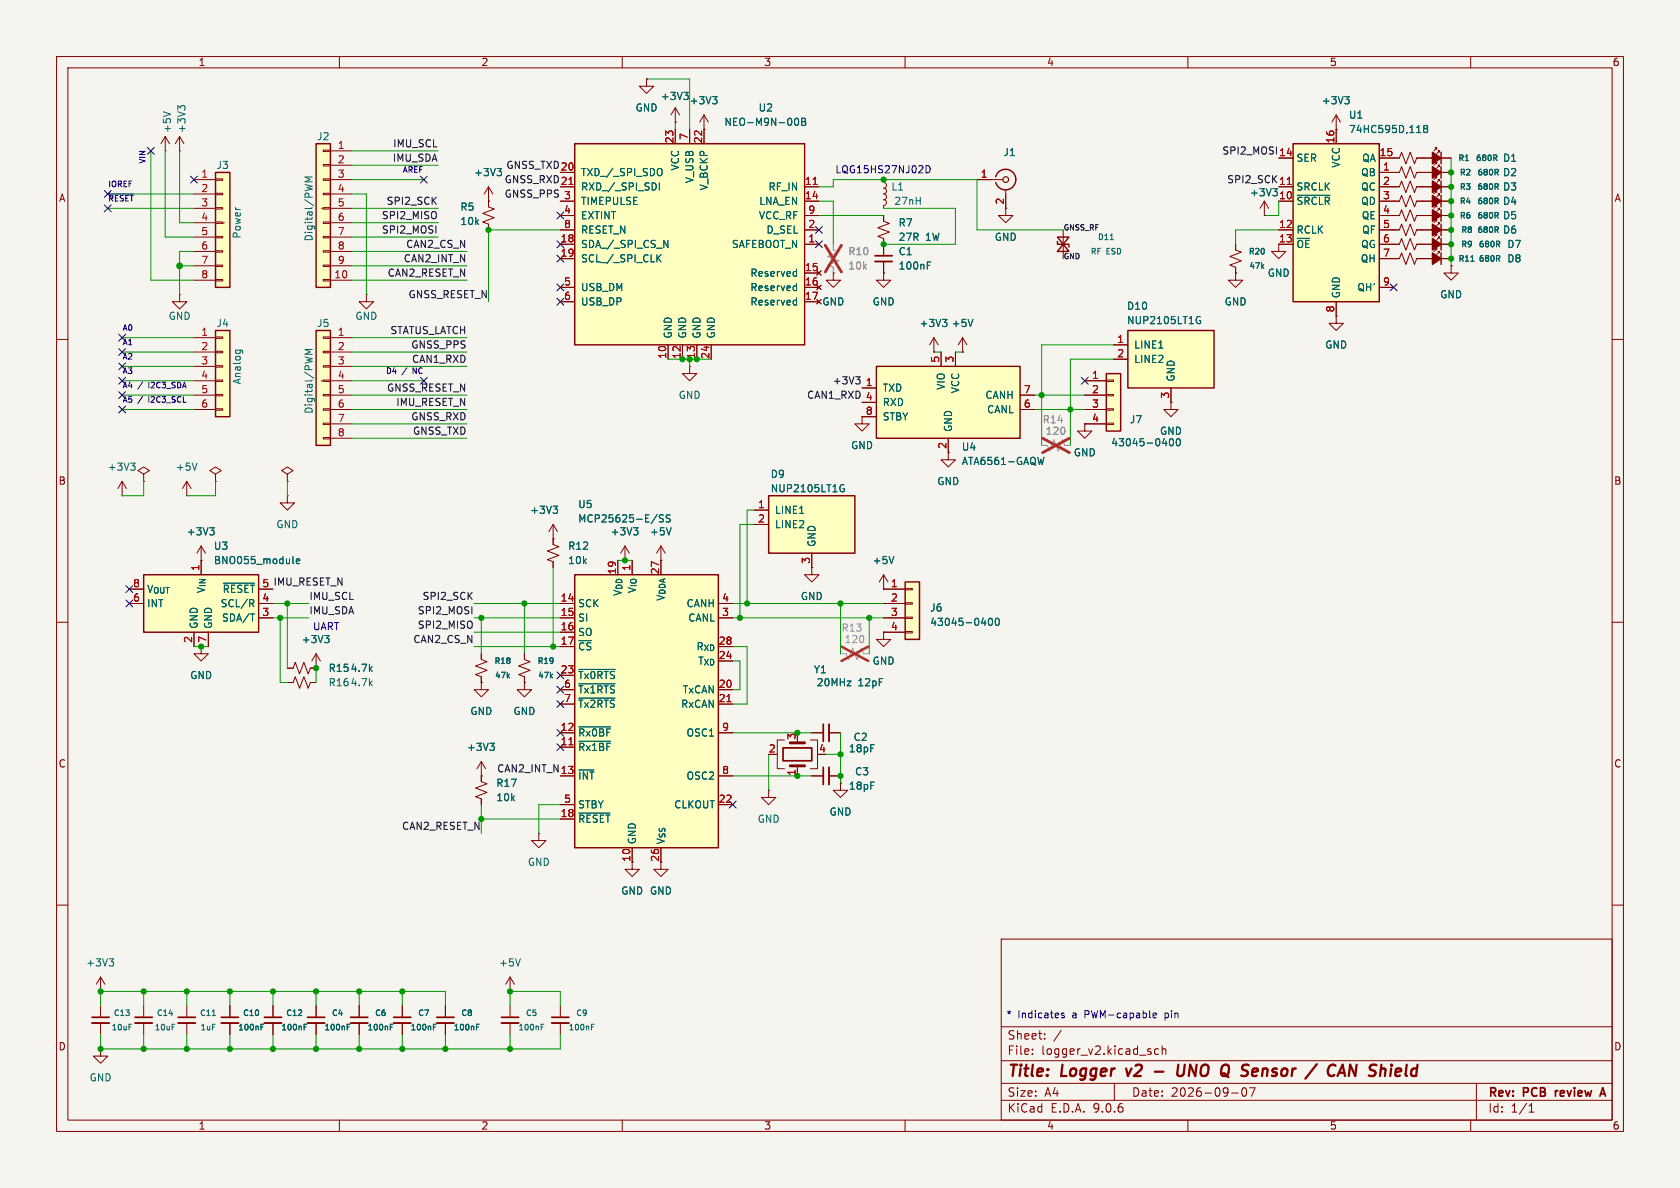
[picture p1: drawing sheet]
<svg xmlns="http://www.w3.org/2000/svg" width="297mm" height="210mm" viewBox="0 0 297 210" stroke-linecap="round" stroke-linejoin="round" font-family="sans-serif">
<defs><g id="words">
<g font-size="2.8" fill="#840000">
<text x="178" y="190.9">Title:</text>
<text x="187.7" y="190.9">Logger</text>
<text x="200" y="190.9">v2</text>
<text x="210.5" y="190.9">UNO</text>
<text x="219.1" y="190.9">Q</text>
<text x="223.6" y="190.9">Sensor</text>
<text x="236" y="190.9">/</text>
<text x="240.4" y="190.9">CAN Shield</text>
</g>
<g font-size="2.1" fill="#840000">
<text x="178" y="184">Sheet:</text>
<text x="178" y="186.7">File:</text>
<text x="184.1" y="186.7">logger_v2.kicad_sch</text>
<text x="178" y="196.9">KiCad</text>
<text x="178" y="194.1">Size:</text>
<text x="184.7" y="194.1">A4</text>
<text x="185.7" y="196.9">E.D.A.</text>
<text x="193.3" y="196.9">9.0.6</text>
<text x="200" y="194.1">Date:</text>
<text x="207" y="194.1">2026-09-07</text>
<text x="263" y="194.3">Rev:</text>
<text x="263" y="196.9">Id:</text>
<text x="267.1" y="196.9">1/1</text>
<text x="269.4" y="194.3">PCB</text>
<text x="275.6" y="194.3">review</text>
</g>
<g font-size="1.8" fill="#840000">
<text x="35" y="11.9">1</text>
<text x="85" y="11.9">2</text>
<text x="135" y="11.9">3</text>
<text x="185" y="11.9">4</text>
<text x="235" y="11.9">5</text>
<text x="285" y="11.9">6</text>
<text x="10.3" y="35.9">A</text>
<text x="285.3" y="35.9">A</text>
<text x="177.5" y="36.3" transform="rotate(-90 177.5 36.3)">2</text>
<text x="226" y="42.9">13</text>
<text x="10.3" y="85.9">B</text>
<text x="285.3" y="85.9">B</text>
<text x="10.3" y="135.9">C</text>
<text x="285.3" y="135.9">C</text>
<text x="111.5" y="152.4" transform="rotate(-90 111.5 152.4)">10</text>
<text x="116.6" y="152.4" transform="rotate(-90 116.6 152.4)">26</text>
<text x="10.3" y="185.9">D</text>
<text x="285.3" y="185.9">D</text>
<text x="35" y="199.9">1</text>
<text x="85" y="199.9">2</text>
<text x="135" y="199.9">3</text>
<text x="185" y="199.9">4</text>
<text x="235" y="199.9">5</text>
<text x="285" y="199.9">6</text>
</g>
<g font-size="1.8" fill="#006464">
<text x="116.7" y="17.9">+3V3</text>
<text x="30.4" y="23.6" transform="rotate(-90 30.4 23.6)">+5V</text>
<text x="33" y="23.6" transform="rotate(-90 33 23.6)">+3V3</text>
<text x="112.3" y="19.9">GND</text>
<text x="121.8" y="18.6">+3V3</text>
<text x="128" y="22.5">NEO-M9N-00B</text>
<text x="134" y="19.9">U2</text>
<text x="233.6" y="18.6">+3V3</text>
<text x="238.4" y="23.7">74HC595D,118</text>
<text x="238.4" y="21.2">U1</text>
<text x="56" y="25">J2</text>
<text x="177.3" y="27.8">J1</text>
<text x="229.1" y="28.8">SER</text>
<text x="237.1" y="29.7" transform="rotate(-90 237.1 29.7)">VCC</text>
<text x="240.7" y="28.8">QA</text>
<text x="265.6" y="28.8">D1</text>
<text x="38.2" y="30.1">J3</text>
<text x="83.7" y="31.3">+3V3</text>
<text x="89.1" y="32.5">GNSS_RXD21</text>
<text x="102.6" y="31.3">TXD_/_SPI_SDO</text>
<text x="102.6" y="33.9">RXD_/_SPI_SDI</text>
<text x="120.2" y="30.2" transform="rotate(-90 120.2 30.2)">VCC</text>
<text x="122.8" y="32.5" transform="rotate(-90 122.8 32.5)">V_USB</text>
<text x="125.3" y="33.8" transform="rotate(-90 125.3 33.8)">V_BCKP</text>
<text x="135.8" y="33.9">RF_IN</text>
<text x="157.5" y="33.9">L1</text>
<text x="216.8" y="32.5">SPI2_SCK 11</text>
<text x="220.9" y="34.9">+3V3</text>
<text x="226" y="35.3">10</text>
<text x="229.1" y="33.9">SRCLK</text>
<text x="240.5" y="31.3">QB</text>
<text x="240.5" y="33.9">QC</text>
<text x="265.6" y="33.9">D3</text>
<text x="265.6" y="31.3">D2</text>
<text x="81.3" y="37.4">R5</text>
<text x="81.3" y="40">10k</text>
<text x="102.6" y="36.4">TIMEPULSE</text>
<text x="102.6" y="39">EXTINT</text>
<text x="102.6" y="41.5">RESET_N</text>
<text x="134.1" y="39">VCC_RF</text>
<text x="134.1" y="36.4">LNA_EN</text>
<text x="135.4" y="41.5">D_SEL</text>
<text x="158" y="36.4">27nH</text>
<text x="158.8" y="40.2">R7</text>
<text x="229.1" y="36.4">~{SRCLR}</text>
<text x="229.1" y="41.5">RCLK</text>
<text x="240.5" y="36.4">QD</text>
<text x="240.6" y="39">QE</text>
<text x="240.7" y="41.5">QF</text>
<text x="265.6" y="36.4">D4</text>
<text x="265.6" y="39">D5</text>
<text x="265.6" y="41.5">D6</text>
<text x="42.8" y="42.3" transform="rotate(-90 42.8 42.3)">Power</text>
<text x="55.5" y="42.8" transform="rotate(-90 55.5 42.8)">Digital/PWM</text>
<text x="102.6" y="44">SDA_/_SPI_CS_N</text>
<text x="102.6" y="46.6">SCL_/_SPI_CLK</text>
<text x="129.3" y="44">SAFEBOOT_N</text>
<text x="158.8" y="42.8">27R</text>
<text x="158.8" y="45.3">C1</text>
<text x="158.8" y="47.9">100nF</text>
<text x="163.6" y="42.8">1W</text>
<text x="175.8" y="42.8">GND</text>
<text x="229.1" y="44">~{OE}</text>
<text x="240.5" y="46.6">QH</text>
<text x="240.5" y="44">QG</text>
<text x="266.4" y="44">D7</text>
<text x="266.4" y="46.6">D8</text>
<text x="102.6" y="51.7">USB_DM</text>
<text x="132.6" y="49.1">Reserved</text>
<text x="132.6" y="51.7">Reserved</text>
<text x="224" y="49.1">GND</text>
<text x="237.1" y="52.8" transform="rotate(-90 237.1 52.8)">GND</text>
<text x="239.9" y="51.7">QH'</text>
<text x="254.5" y="52.9">GND</text>
<text x="29.7" y="56.7">GND</text>
<text x="38.2" y="58">J4</text>
<text x="56" y="58">J5</text>
<text x="62.7" y="56.7">GND</text>
<text x="102.6" y="54.2">USB_DP</text>
<text x="119" y="59.9" transform="rotate(-90 119 59.9)">GND</text>
<text x="121.5" y="59.9" transform="rotate(-90 121.5 59.9)">GND</text>
<text x="124.1" y="59.9" transform="rotate(-90 124.1 59.9)">GND</text>
<text x="126.6" y="59.9" transform="rotate(-90 126.6 59.9)">GND</text>
<text x="132.6" y="54.2">Reserved</text>
<text x="145.3" y="54.2">GND</text>
<text x="154.2" y="54.2">GND</text>
<text x="162.5" y="58">+3V3</text>
<text x="168.1" y="58">+5V</text>
<text x="199.1" y="55">D10</text>
<text x="199.1" y="57.5">NUP2105LT1G</text>
<text x="216.4" y="54.2">GND</text>
<text x="200.4" y="61.8">LINE1</text>
<text x="200.4" y="64.4">LINE2</text>
<text x="234.2" y="61.8">GND</text>
<text x="42.8" y="68" transform="rotate(-90 42.8 68)">Analog</text>
<text x="119.9" y="70.7">GND</text>
<text x="156" y="69.4">TXD</text>
<text x="156" y="72">RXD</text>
<text x="167.2" y="69" transform="rotate(-90 167.2 69)">VIO</text>
<text x="169.8" y="69.6" transform="rotate(-90 169.8 69.6)">VCC</text>
<text x="174.1" y="70.7">CANH</text>
<text x="207.9" y="67.6" transform="rotate(-90 207.9 67.6)">GND</text>
<text x="55.5" y="73.2" transform="rotate(-90 55.5 73.2)">Digital/PWM</text>
<text x="156" y="74.5">STBY</text>
<text x="168.5" y="76.5" transform="rotate(-90 168.5 76.5)">GND</text>
<text x="174.4" y="73.3">CANL</text>
<text x="199.7" y="75">J7</text>
<text x="205" y="77.1">GND</text>
<text x="18.9" y="83.4">+3V3</text>
<text x="31" y="83.4">+5V</text>
<text x="150.4" y="79.6">GND</text>
<text x="169.9" y="82.4">ATA6561-GAQW</text>
<text x="169.9" y="79.9">U4</text>
<text x="189.7" y="80.9">GND</text>
<text x="196.4" y="79.1">43045-0400</text>
<text x="136.2" y="84.7">D9</text>
<text x="136.2" y="87.2">NUP2105LT1G</text>
<text x="165.6" y="86">GND</text>
<text x="32.9" y="94.8">+3V3</text>
<text x="48.8" y="93.6">GND</text>
<text x="93.6" y="91">+3V3</text>
<text x="102.1" y="90">U5</text>
<text x="102.1" y="92.6">MCP25625-E/SS</text>
<text x="107.8" y="94.8">+3V3</text>
<text x="114.8" y="94.8">+5V</text>
<text x="136.9" y="91">LINE1</text>
<text x="136.9" y="93.6">LINE2</text>
<text x="37.7" y="97.4">U3</text>
<text x="37.7" y="99.9">BNO055_module</text>
<text x="100.3" y="99.9">10k</text>
<text x="100.3" y="97.4">R12</text>
<text x="144.4" y="96.8" transform="rotate(-90 144.4 96.8)">GND</text>
<text x="154.2" y="99.9">+5V</text>
<text x="25.9" y="105">V_{OUT}</text>
<text x="25.9" y="107.5">INT</text>
<text x="36.4" y="105" transform="rotate(-90 36.4 105)">V_{IN}</text>
<text x="38.9" y="107.5">SCL/R</text>
<text x="39.3" y="105">~{RESET}</text>
<text x="102.1" y="107.5">SCK</text>
<text x="110.1" y="105.5" transform="rotate(-90 110.1 105.5)">V_{DD}</text>
<text x="112.6" y="105" transform="rotate(-90 112.6 105)">V_{IO}</text>
<text x="117.7" y="106.4" transform="rotate(-90 117.7 106.4)">V_{DDA}</text>
<text x="121.3" y="107.5">CANH</text>
<text x="141.5" y="106.3">GND</text>
<text x="35.2" y="111.3" transform="rotate(-90 35.2 111.3)">GND</text>
<text x="37.7" y="111.3" transform="rotate(-90 37.7 111.3)">GND</text>
<text x="39.1" y="110.1">SDA/T</text>
<text x="53.2" y="113.9">+3V3</text>
<text x="102.1" y="110.1">SI</text>
<text x="102.1" y="112.6">SO</text>
<text x="121.6" y="110.1">CANL</text>
<text x="164.3" y="108.3">J6</text>
<text x="164.3" y="110.8">43045-0400</text>
<text x="58" y="119">R15</text>
<text x="61.9" y="119">4.7k</text>
<text x="102.1" y="115.2">~{CS}</text>
<text x="123" y="115.2">R_{XD}</text>
<text x="123.3" y="117.7">T_{XD}</text>
<text x="143.8" y="119.2">Y1</text>
<text x="154.2" y="117.7">GND</text>
<text x="33.5" y="120.2">GND</text>
<text x="58" y="121.5">R16</text>
<text x="61.9" y="121.5">4.7k</text>
<text x="102.1" y="120.2">~{Tx0RTS}</text>
<text x="102.1" y="122.8">~{Tx1RTS}</text>
<text x="102.1" y="125.3">~{Tx2RTS}</text>
<text x="120.3" y="125.3">RxCAN</text>
<text x="120.6" y="122.8">TxCAN</text>
<text x="144.3" y="121.5">20MHz</text>
<text x="151.7" y="121.5">12pF</text>
<text x="83.1" y="126.6">GND</text>
<text x="90.7" y="126.6">GND</text>
<text x="102.1" y="130.4">~{Rx0BF}</text>
<text x="121.3" y="130.4">OSC1</text>
<text x="150.8" y="131.2">C2</text>
<text x="82.4" y="132.9">+3V3</text>
<text x="102.1" y="132.9">~{Rx1BF}</text>
<text x="150" y="133.2">18pF</text>
<text x="151.1" y="137.3">C3</text>
<text x="87.6" y="141.8">10k</text>
<text x="87.6" y="139.3">R17</text>
<text x="102.1" y="138">~{INT}</text>
<text x="102.1" y="143.1">STBY</text>
<text x="119.1" y="143.1">CLKOUT</text>
<text x="121.3" y="138">OSC2</text>
<text x="150" y="139.8">18pF</text>
<text x="102.1" y="145.6">~{RESET}</text>
<text x="112.6" y="149.4" transform="rotate(-90 112.6 149.4)">GND</text>
<text x="117.7" y="149.4" transform="rotate(-90 117.7 149.4)">V_{SS}</text>
<text x="133.9" y="145.6">GND</text>
<text x="146.6" y="144.4">GND</text>
<text x="93.2" y="153.3">GND</text>
<text x="109.7" y="158.3">GND GND</text>
<text x="15.1" y="171">+3V3</text>
<text x="88.1" y="171">+5V</text>
<text x="15.7" y="191.4">GND</text>
</g>
<g font-size="1.8" fill="#a90000">
<text x="59.6" y="26.4">1</text>
<text x="59.6" y="29">2</text>
<text x="119.1" y="25.4" transform="rotate(-90 119.1 25.4)">23</text>
<text x="121.7" y="24.8" transform="rotate(-90 121.7 24.8)">7</text>
<text x="124.2" y="25.4" transform="rotate(-90 124.2 25.4)">22</text>
<text x="226" y="27.7">14</text>
<text x="236" y="25.4" transform="rotate(-90 236 25.4)">16</text>
<text x="243.8" y="27.7">15</text>
<text x="35.5" y="31.5">1</text>
<text x="35.5" y="34">2</text>
<text x="59.6" y="31.5">3</text>
<text x="59.6" y="34">4</text>
<text x="99" y="30.2">20</text>
<text x="99" y="32.8">21</text>
<text x="99.6" y="35.3">3</text>
<text x="142.2" y="32.8">11</text>
<text x="142.2" y="35.3">14</text>
<text x="173.3" y="31.5">1</text>
<text x="226" y="32.8">11</text>
<text x="244.4" y="30.2">1</text>
<text x="244.4" y="32.8">2</text>
<text x="244.4" y="35.3">3</text>
<text x="35.5" y="36.6">3</text>
<text x="35.5" y="39.1">4</text>
<text x="35.5" y="41.7">5</text>
<text x="59.6" y="36.6">5</text>
<text x="59.6" y="39.1">6</text>
<text x="59.6" y="41.7">7</text>
<text x="99.6" y="37.8">4</text>
<text x="99.6" y="40.4">8</text>
<text x="142.8" y="37.8">9</text>
<text x="142.8" y="40.4">2</text>
<text x="226" y="40.4">12</text>
<text x="244.4" y="37.8">4</text>
<text x="244.4" y="40.4">5</text>
<text x="35.5" y="44.2">6</text>
<text x="35.5" y="46.7">7</text>
<text x="59.6" y="44.2">8</text>
<text x="59.6" y="46.7">9</text>
<text x="99" y="42.9">18</text>
<text x="99" y="45.5">19</text>
<text x="142.8" y="42.9">1</text>
<text x="244.4" y="42.9">6</text>
<text x="244.4" y="45.5">7</text>
<text x="35.5" y="49.3">8</text>
<text x="59" y="49.3">10</text>
<text x="99.6" y="50.5">5</text>
<text x="99.6" y="53.1">6</text>
<text x="142.2" y="48">15</text>
<text x="142.2" y="50.5">16</text>
<text x="142.2" y="53.1">17</text>
<text x="244.4" y="50.5">9</text>
<text x="35.5" y="59.4">1</text>
<text x="59.6" y="59.4">1</text>
<text x="236" y="55.3" transform="rotate(-90 236 55.3)">8</text>
<text x="35.5" y="62">2</text>
<text x="35.5" y="64.5">3</text>
<text x="59.6" y="62">2</text>
<text x="59.6" y="64.5">3</text>
<text x="117.9" y="63.5" transform="rotate(-90 117.9 63.5)">10</text>
<text x="120.4" y="63.5" transform="rotate(-90 120.4 63.5)">12</text>
<text x="125.5" y="63.5" transform="rotate(-90 125.5 63.5)">24</text>
<text x="166.1" y="64.2" transform="rotate(-90 166.1 64.2)">5</text>
<text x="168.7" y="64.2" transform="rotate(-90 168.7 64.2)">3</text>
<text x="197.4" y="60.7">1</text>
<text x="197.4" y="63.2">2</text>
<text x="35.5" y="67.1">4</text>
<text x="35.5" y="69.6">5</text>
<text x="59.6" y="67.1">4</text>
<text x="59.6" y="69.6">5</text>
<text x="153" y="68.3">1</text>
<text x="153" y="70.9">4</text>
<text x="180.9" y="69.6">7</text>
<text x="193" y="67.1">1</text>
<text x="193" y="69.6">2</text>
<text x="206.8" y="70.6" transform="rotate(-90 206.8 70.6)">3</text>
<text x="35.5" y="72.1">6</text>
<text x="59.6" y="72.1">6</text>
<text x="59.6" y="74.7">7</text>
<text x="59.6" y="77.2">8</text>
<text x="153" y="73.4">8</text>
<text x="180.9" y="72.1">6</text>
<text x="193" y="72.1">3</text>
<text x="193" y="74.7">4</text>
<text x="167.4" y="79.4" transform="rotate(-90 167.4 79.4)">2</text>
<text x="133.9" y="89.9">1</text>
<text x="133.9" y="92.5">2</text>
<text x="35.3" y="101" transform="rotate(-90 35.3 101)">1</text>
<text x="109" y="101.6" transform="rotate(-90 109 101.6)">19</text>
<text x="111.5" y="101" transform="rotate(-90 111.5 101)">1</text>
<text x="116.6" y="101.6" transform="rotate(-90 116.6 101.6)">27</text>
<text x="143.3" y="99.8" transform="rotate(-90 143.3 99.8)">3</text>
<text x="23.4" y="103.9">8</text>
<text x="23.4" y="106.4">6</text>
<text x="46.3" y="106.4">4</text>
<text x="46.3" y="103.9">5</text>
<text x="99" y="106.4">14</text>
<text x="127.6" y="106.4">4</text>
<text x="157.4" y="103.9">1</text>
<text x="157.4" y="106.4">2</text>
<text x="34" y="113.7" transform="rotate(-90 34 113.7)">2</text>
<text x="36.6" y="113.7" transform="rotate(-90 36.6 113.7)">7</text>
<text x="46.3" y="109">3</text>
<text x="99" y="109">15</text>
<text x="99" y="111.5">16</text>
<text x="127.6" y="109">3</text>
<text x="157.4" y="109">3</text>
<text x="157.4" y="111.5">4</text>
<text x="99" y="114">17</text>
<text x="99" y="119.1">23</text>
<text x="127" y="114">28</text>
<text x="127" y="116.6">24</text>
<text x="99.6" y="121.7">6</text>
<text x="99.6" y="124.2">7</text>
<text x="127" y="121.7">20</text>
<text x="127" y="124.2">21</text>
<text x="99" y="129.3">12</text>
<text x="99" y="131.8">11</text>
<text x="127.6" y="129.3">9</text>
<text x="140.7" y="130.9" transform="rotate(-90 140.7 130.9)">3</text>
<text x="99" y="136.9">13</text>
<text x="127.6" y="136.9">8</text>
<text x="135.8" y="133.1">2</text>
<text x="140.7" y="137.2" transform="rotate(-90 140.7 137.2)">1</text>
<text x="144.7" y="133.1">4</text>
<text x="99.6" y="142">5</text>
<text x="127" y="142">22</text>
<text x="99" y="144.5">18</text>
</g>
<g font-size="1.8" fill="#0f0f0f">
<text x="69.3" y="28.7">IMU_SDA</text>
<text x="69.4" y="26.1">IMU_SCL</text>
<text x="89.4" y="29.9">GNSS_TXD20</text>
<text x="216" y="27.4">SPI2_MOSI 14</text>
<text x="89.1" y="35">GNSS_PPS 3</text>
<text x="67.4" y="38.8">SPI2_MISO</text>
<text x="67.4" y="41.4">SPI2_MOSI</text>
<text x="68.3" y="36.3">SPI2_SCK</text>
<text x="71.3" y="46.5">CAN2_INT_N</text>
<text x="71.7" y="43.9">CAN2_CS_N</text>
<text x="68.4" y="49">CAN2_RESET_N</text>
<text x="72.1" y="52.8">GNSS_RESET_N</text>
<text x="68.9" y="59.2">STATUS_LATCH</text>
<text x="72.6" y="61.7">GNSS_PPS</text>
<text x="72.7" y="64.2">CAN1_RXD</text>
<text x="68.3" y="69.3">GNSS_RESET_N</text>
<text x="69.9" y="71.9">IMU_RESET_N</text>
<text x="142.6" y="70.6">CAN1_RXD 4</text>
<text x="147.1" y="68">+3V3</text>
<text x="72.6" y="74.4">GNSS_RXD</text>
<text x="72.9" y="76.9">GNSS_TXD</text>
<text x="46.3" y="103.9">5 IMU_RESET_N</text>
<text x="54.6" y="106.1">IMU_SCL</text>
<text x="74.6" y="106.1">SPI2_SCK</text>
<text x="54.6" y="108.7">IMU_SDA</text>
<text x="73" y="113.8">CAN2_CS_N</text>
<text x="73.8" y="108.7">SPI2_MOSI</text>
<text x="73.8" y="111.2">SPI2_MISO</text>
<text x="87.8" y="136.6">CAN2_INT_N 13</text>
<text x="71" y="146.8">CAN2_RESET_N</text>
</g>
<g font-size="1.8" fill="#0000c2">
<text x="147.8" y="30.8">LQG15HS27NJ02D</text>
<text x="55.2" y="111.6">UART</text>
<text x="177.8" y="180.1">*</text>
<text x="179.9" y="180.1">Indicates</text>
<text x="189.7" y="180.1">a</text>
<text x="192" y="180.1">PWM-capable</text>
<text x="206.4" y="180.1">pin</text>
</g>
<g font-size="1.8" fill="#840084">
<text x="38.8" y="40.2">~</text>
<text x="56.6" y="37.7">~</text>
<text x="56.6" y="68.2">~</text>
</g>
<g font-size="1.8" fill="#939391">
<text x="149.9" y="47.9">10k</text>
<text x="149.9" y="45.3">R10</text>
<text x="184.2" y="75">R14</text>
<text x="184.8" y="77.1">120</text>
<text x="148.7" y="111.9">R13</text>
<text x="149.2" y="113.9">120</text>
</g>
<text font-size="1.8" fill="#009600" x="122.9" y="63.5" transform="rotate(-90 122.9 63.5)">13</text>
<g font-size="1.4" fill="#0000c2">
<text x="25.8" y="29.1" transform="rotate(-90 25.8 29.1)">VIN</text>
<text x="19" y="33.1">IOREF</text>
<text x="19" y="35.7">~{RESET}</text>
<text x="71.1" y="30.6">AREF</text>
<text x="21.6" y="58.5">A0</text>
<text x="21.6" y="61.1">A1</text>
<text x="21.6" y="63.6">A2</text>
<text x="21.6" y="68.7">A4</text>
<text x="21.6" y="71.2">A5</text>
<text x="21.6" y="66.2">A3</text>
<text x="24.4" y="68.7">/</text>
<text x="24.4" y="71.2">/</text>
<text x="26.5" y="68.7">I2C3_SDA</text>
<text x="26.5" y="71.2">I2C3_SCL</text>
<text x="68.1" y="66.2">D4</text>
<text x="71.1" y="66.2">/</text>
<text x="73.1" y="66.2">NC</text>
</g>
<g font-size="1.4" fill="#006464">
<text x="257.7" y="28.7">R1</text>
<text x="260.8" y="28.7">680R</text>
<text x="258" y="31.2">R2</text>
<text x="258" y="33.7">R3</text>
<text x="261.1" y="31.2">680R</text>
<text x="261.1" y="33.7">680R</text>
<text x="258" y="36.3">R4</text>
<text x="258" y="38.8">R6</text>
<text x="258.2" y="41.4">R8</text>
<text x="261.1" y="36.3">680R</text>
<text x="261.1" y="41.4">680R</text>
<text x="261.1" y="38.8">680R</text>
<text x="192.7" y="45.2">RF</text>
<text x="194" y="42.6">D11</text>
<text x="195.6" y="45.2">ESD</text>
<text x="220.7" y="45.2">R20</text>
<text x="220.8" y="47.7">47k</text>
<text x="257.8" y="46.4">R11</text>
<text x="258.2" y="43.9">R9</text>
<text x="261.3" y="43.9">680R</text>
<text x="261.3" y="46.4">680R</text>
<text x="87.3" y="117.6">R18</text>
<text x="94.9" y="117.6">R19</text>
<text x="87.4" y="120.1">47k</text>
<text x="95" y="120.1">47k</text>
<text x="20" y="179.8">C13</text>
<text x="27.6" y="179.8">C14</text>
<text x="35.2" y="179.8">C11</text>
<text x="42.9" y="179.8">C10</text>
<text x="50.5" y="179.8">C12</text>
<text x="58.6" y="179.8">C4</text>
<text x="66.2" y="179.8">C6</text>
<text x="73.8" y="179.8">C7</text>
<text x="81.4" y="179.8">C8</text>
<text x="92.9" y="179.8">C5</text>
<text x="101.8" y="179.8">C9</text>
<text x="19.6" y="182.3">10uF</text>
<text x="27.2" y="182.3">10uF</text>
<text x="35.3" y="182.3">1uF</text>
<text x="42" y="182.3">100nF</text>
<text x="49.6" y="182.3">100nF</text>
<text x="57.3" y="182.3">100nF</text>
<text x="64.9" y="182.3">100nF</text>
<text x="72.5" y="182.3">100nF</text>
<text x="80.1" y="182.3">100nF</text>
<text x="91.5" y="182.3">100nF</text>
<text x="100.4" y="182.3">100nF</text>
</g>
<g font-size="1.3" fill="#0f0f0f">
<text x="188" y="40.9">GNSS_RF</text>
<text x="188" y="46">GND</text>
</g>
</g></defs>
<path d="M0 0h297v210h-297z" fill="#f5f4ef" stroke="#f5f4ef" stroke-width=".18"/>
<g fill="none" stroke="#840000" stroke-width=".18">
<path d="M10 10h277v190h-277zM12 12h273v186h-273zM60 10v2M110 10v2M160 10v2M210 10v2M260 10v2M246.4 27.9h1l.4-1 .7 2.1 .8-2.1 .8 2.1 .3-1.1h1.1M246.4 30.5h1l.4-1 .7 2 .8-2 .8 2 .3-1h1.1M10 60h2M285 60h2M10 110h2"/>
<path d="M143.5 100.3v1.3h1.3l-1.3 1.3-1.3-1.3h1.3M143.5 100.3h.1M285 110h2M10 160h2M55.9 177.8v2M177 166h108v32h-108zM285 160h2M55.9 180.8v2.1M60 198v2M110 198v2M160 198v2M177 194.5h108"/>
<path d="M177 191.5h108M177 187.5h108M177 181.5h108M182.5 186.3v.1M182.5 185.5v.1M184.7 183.6v.1M184.7 182.8v.1M187.6 182.1l-1.3 2M197 191.5v3M204.8 185.5l-.4-.1-.3 .3v.4l.1 .2h.6M205.5 185.5l.2-.1 .3 .1 .1 .9M205.5 184.9v1.5"/>
<path d="M210 198v2M217.7 193.2h1.2M219.7 192.4l.2-.1a.81 .81 0 0 1 .6 .6 .81 .81 0 0 1-.3 .8l-.2 .1a.81 .81 0 0 1-.3-1.4zM220.9 192.3h1l-.7 1.5M260 198v2M261 191.5v6.5M270.3 196.6h.9M270.3 195.5l.4-.4v1.5"/>
</g>
<path d="M54.4 179.8h3M275 192.8v1M275.1 192.9l-.1 .2M282.8 193.8l.5-1.5 .5 1.5M283 193.4h.7" fill="none" stroke="#840000" stroke-width=".3"/>
<path d="M199.1 188.9l.3 1.3M204.2 189.4h1.5M208.3 188.2l-.2 1.6 .2 .3a.66 .66 0 0 0 1-.3l.2-1.6M234.9 188.7a1.23 1.23 0 0 0 .1 1.4M239.8 188.2l-.2 2-.9-2-.3 2" fill="none" stroke="#840000" stroke-width=".4"/>
<path d="M54.4 180.8h3" fill="none" stroke="#840000" stroke-width=".33"/>
<path d="M264.3 27.9l.3 .5M264.5 30.5l.4 .4M264.6 27.5v.3M264.8 30v.4M61.4 181.5h.3M61.4 181.1h.5" fill="none" stroke="#006464" stroke-width=".18"/>
<path d="M135.9 87.6h15.2v10.2h-15.2z" fill="#ffffc2"/>
<path d="M135.9 87.6h15.2v10.2h-15.2z" fill="none" stroke="#840000" stroke-width=".25"/>
<g fill="none" stroke="#840000" stroke-width=".18">
<path d="M86.4 35.6h.1M86.4 33v3.6l1 .4-2.1 .7 2.1 .8-2.1 .7 1.1 .4v1M86.4 33l.7 1.3M86.4 33l-.8 1.3M156.2 31.8v.5l.4 .1 .1 .4-.1 .3-.4 .2 .3 .1 .2 .2-.1 .5-.4 .2 .4 .1 .1 .4-.1 .4-.4 .1 .4 .2 .1 .3-.1 .4-.4 .1v.5M156.2 38.1v1l1 .4-2 .8 2 .7-2 .8 1 .4v1M246.4 33h1l.4-1 .7 2 .8-2 .8 2 .3-1h1.1M246.4 35.6h1l.4-1.1 .7 2.1 .8-2.1 .8 2.1 .3-1h1.1M246.4 38.1h1l.4-1 .7 2 .8-2 .8 2 .3-1h1.1M170.2 59.7l-.8 1.3M170.2 59.7l.7 1.3M170.2 59.7v2.5"/>
<path d="M246.4 43.2h1l.4-1 .7 2 .8-2 .8 2 .3-1h1.1M246.4 40.6h1l.4-1 .7 2.1 .8-2.1 .8 2.1 .3-1.1h1.1M121.9 64.8v1.2h1.3l-1.3 1.3-1.3-1.3h1.3M121.9 64.8h.1M170.2 62.2h.1M133.3 90.2h2.6M133.3 92.7h2.6M143.5 97.8v2.5M95.2 147.3v1.3h1.3l-1.3 1.3-1.2-1.3h1.2M95.2 147.3h.1M78.7 177.8v2M90.2 175.3h.1"/>
<path d="M90.2 172.7l-.8 1.3M90.2 172.7l.7 1.3M90.2 172.7v2.6M90.2 177.8v2M99.1 177.8v2M78.7 180.8v2.1M90.2 180.8v2.1M99.1 180.8v2.1"/>
</g>
<g fill="none" stroke="#006464" stroke-width=".18">
<path d="M87.9 29.8h.8l-.5 .5M88.4 30.3l.3 .2v.3M88.6 30.9l-.2 .2M264.5 33l.4 .5M264.5 35.5l.4 .5M264.5 38.1l.4 .5M264.8 32.6v.3M264.8 35.1v.3M264.8 37.6v.4M172 56.5l-.4 1.2M264.5 40.6l.4 .5M264.8 43.2l.3 .4"/>
<path d="M264.8 40.2v.3M265.1 42.7v.4M148.7 85.7h.5M149 86.4h.3v.4l-.3 .1h-.3M92 169.5l-.4 1.3M84.2 181.5h.4M84.2 181.1h.5M95.7 181.5h.3M95.7 181.1h.4M104.6 181.5h.3M104.6 181.1h.4"/>
</g>
<path d="M77.2 179.8h3.1M88.6 179.8h3.1M97.5 179.8h3.1" fill="none" stroke="#840000" stroke-width=".3"/>
<path d="M77.2 180.8h3.1M88.6 180.8h3.1M97.5 180.8h3.1" fill="none" stroke="#840000" stroke-width=".33"/>
<path d="M25.4 101.6h20.3v10.2h-20.3z" fill="#ffffc2"/>
<path d="M254.8 32v2M254.8 34.5v2.1M25.4 101.6h20.3v10.2h-20.3z" fill="none" stroke="#840000" stroke-width=".25"/>
<g fill="none" stroke="#840000" stroke-width=".18">
<path d="M251.5 33h5M251.5 35.6h5M254 31.5v-.3h-.3h.3l-.5 .6M254 34v-.2h-.3h.3l-.5 .5M254.5 32v-.2h-.2h.2l-.5 .5M254.5 34.5v-.2h-.2h.2l-.5 .5M165.1 59.7l-.8 1.3M165.1 59.7l.8 1.3M165.1 59.7v2.5M246.4 45.7h1l.4-1 .7 2 .8-2 .8 2 .3-1h1.1M165.1 62.2h.1M35.6 99.1h.1"/>
<path d="M35.6 96.5v5.1M35.6 96.5l.7 1.3M35.6 96.5l-.8 1.3M22.9 104.1h2.5M22.9 106.7h2.5M34.3 111.8v2.5M35.6 114.3v1.3h1.2l-1.2 1.2-1.3-1.2h1.3M35.6 114.3h.1M36.8 111.8v2.5M45.7 104.1h2.6M45.7 106.7h2.6M45.7 109.2h2.6"/>
</g>
<g fill="none" stroke="#006464" stroke-width=".18">
<path d="M166.6 56.5h.8l-.4 .4M167.2 56.9l.2 .3v.3l-.2 .2M260 46.2h.6M264.8 45.7l.3 .5M265.1 45.3v.3M37.1 93.3h.8l-.5 .5M37.6 93.8l.3 .2v.3l-.3 .3M51.8 99.5l.2 .1M52.4 99.2l.6-.1-.1-.2-.3-.1-.2 .2v.6h.5M39.5 103.1h5.5M44.3 108.5h.7M44.4 106.7l.5 .6"/>
<path d="M44.6 106l.3 .2-.1 .3-.2 .2"/>
</g>
<g fill="#840000" stroke="#840000" stroke-width=".25">
<path d="M253.2 32l1.6 1-1.6 1z"/>
<path d="M253.2 34.5l1.6 1.1-1.6 1z"/>
</g>
<path d="M148.6 115.6h1l.4 1 .7-2 .8 2 .8-2 .4 1h1" fill="none" stroke="#9c9b98" stroke-width=".18"/>
<path d="M148.8 114.3l4.7 2.5M153.5 114.3l-4.7 2.5" fill="none" stroke="#e12e31" stroke-width=".46"/>
<path d="M154.9 64.8h25.4v12.7h-25.4z" fill="#ffffc2"/>
<path d="M254.8 26.9v2.1M254.8 29.5v2M254.8 42.2v2M154.9 64.8h25.4v12.7h-25.4z" fill="none" stroke="#840000" stroke-width=".25"/>
<g fill="none" stroke="#840000" stroke-width=".18">
<path d="M251.5 27.9h5M251.5 30.5h5M254 26.4v-.2h-.3h.3l-.5 .5M254 29v-.3h-.3h.3l-.5 .5M254.5 26.9v-.2h-.2h.2l-.5 .5M254.5 29.5v-.3h-.2h.2l-.5 .5M64.8 52.1v1.2h1.2l-1.2 1.3-1.3-1.3h1.3M64.8 52.1h.1M251.5 43.2h5M254 41.7v-.3h-.3h.3l-.5 .5M254.5 42.2v-.3h-.2h.2l-.5 .5M152.4 68.6h2.5"/>
<path d="M152.4 71.1h2.5M152.4 73.7h2.5M166.4 62.2v2.6M167.6 77.5v3.8h1.3l-1.3 1.3-1.2-1.3h1.2M168.9 62.2v2.6M180.3 69.9h2.6M180.3 72.4h2.6M191.8 74.9v1.3h1.2l-1.2 1.3-1.3-1.3h1.3M191.8 74.9h.1M110.5 96.5l-.8 1.3M110.5 96.5l.8 1.3M110.5 96.5v2.6"/>
<path d="M116.8 96.5l-.7 1.3M116.8 96.5l.8 1.3M116.8 96.5v2.6M85.1 137.2h.1M85.1 134.6v3.6l1 .4-2 .7 2 .8-2 .7 1 .4v1M85.1 134.6l.8 1.3M85.1 134.6l-.8 1.3"/>
</g>
<path d="M112 93.3h.8l-.4 .5M112.5 93.8l.3 .2v.3l-.3 .3M118.7 93.3l-.5 1.3M184.6 80.8l-.4 1.3-.2-.9M86.6 131.4h.8l-.4 .5M87.1 131.9l.3 .2v.3l-.3 .3" fill="none" stroke="#006464" stroke-width=".18"/>
<g fill="#840000" stroke="#840000" stroke-width=".25">
<path d="M253.2 26.9l1.6 1-1.6 1.1z"/>
<path d="M253.2 29.5l1.6 1-1.6 1z"/>
<path d="M253.2 42.2l1.6 1-1.6 1z"/>
</g>
<path d="M184.1 78.7h1.1l.3 1.1 .8-2.1 .8 2.1 .7-2.1 .4 1h1" fill="none" stroke="#9c9b98" stroke-width=".18"/>
<path d="M184.3 77.5l4.8 2.5M189.1 77.5l-4.8 2.5" fill="none" stroke="#e12e31" stroke-width=".46"/>
<path d="M101.6 101.6h25.4v48.3h-25.4z" fill="#ffffc2"/>
<path d="M254.8 37.1v2M254.8 39.6v2.1M254.8 44.7v2M101.6 101.6h25.4v48.3h-25.4z" fill="none" stroke="#840000" stroke-width=".25"/>
<g fill="none" stroke="#840000" stroke-width=".18">
<path d="M29.2 26.7h.1M29.2 24.1l-.8 1.3M29.2 24.1l.8 1.3M29.2 24.1v2.6M31.7 26.7h.1M31.7 24.1l-.7 1.3M31.7 24.1l.8 1.3M31.7 24.1v2.6M251.5 38.1h5M254 36.6v-.3h-.3h.3l-.5 .5M254 39.1v-.2h-.3h.3l-.5 .5M254.5 37.1v-.3h-.2h.2l-.5 .5"/>
<path d="M254.5 39.6v-.2h-.2h.2l-.5 .5M31.7 52.1v1.2h1.3l-1.3 1.3-1.2-1.3h1.2M31.7 52.1h.1M251.5 45.7h5M251.5 40.6h5M254 44.2v-.3h-.3h.3l-.5 .6M254.5 44.7v-.2h-.2h.2l-.5 .5M38.1 83.8l1-.6-1-.6-1 .6 1 .6v1.3M38.1 85.1h.1M50.8 87.6v1.3h1.3l-1.3 1.3-1.3-1.3h1.3M50.8 87.6h.1M97.8 92.7v3.6l1 .3-2 .8 2 .8-2 .7 1 .4v1"/>
<path d="M97.8 95.3h.1M97.8 92.7l.8 1.3M97.8 92.7l-.8 1.3M111.8 99.1v2.5M50.8 118.1h1l.4-1 .8 2 .7-2 .8 2 .4-1h1M55.9 118.1h.1M55.9 115.6l.7 1.2M55.9 115.6l-.8 1.2M55.9 115.6v2.5M85.1 115.6v1l1 .4-2 .7 2 .8-2 .8 1 .3v1.1M92.7 115.6v1l1 .4-2 .7 2 .8-2 .8 1 .3v1.1M99.1 106.7h2.5"/>
<path d="M99.1 109.2h2.5M99.1 111.8h2.5M99.1 114.3h2.5M99.1 119.4h2.5M127 106.7h2.5M127 109.2h2.5M127 114.3h2.5M127 116.8h2.5M156.2 111.8v1.2h1.3l-1.3 1.3-1.3-1.3h1.3M156.2 111.8h.1M50.8 120.7h1l.4-1.1 .8 2.1 .7-2.1 .8 2.1 .4-1h1M85.1 120.7v1.2h1.3l-1.3 1.3-1.3-1.3h1.3"/>
<path d="M85.1 120.7h.1M92.7 120.7v1.2h1.3l-1.3 1.3-1.3-1.3h1.3M92.7 120.7h.1M99.1 121.9h2.5M99.1 124.5h2.5M99.1 129.5h2.5M99.1 132.1h2.5M99.1 137.2h2.5M127 121.9h2.5M127 124.5h2.5M127 129.5h2.5M127 137.2h2.5"/>
<path d="M135.9 139.7v1.3h1.3l-1.3 1.2-1.3-1.2h1.3M135.9 139.7h.1M137.2 133.4h.2M138.7 130.8h-1.3v5.1h1.3M141 135.4v1.8M143.3 130.8h1.2v5.1h-1.2M143.5 129.5h2M143.5 137.2h2M146.6 129.5h2M146.6 137.2h2M148.6 138.4v1.3h1.3l-1.3 1.3-1.3-1.3h1.3M148.6 138.4h.1"/>
<path d="M99.1 142.2h2.5M99.1 144.8h2.5M111.8 149.9v3.8h1.2l-1.2 1.2-1.3-1.2h1.3M116.8 149.9v3.8h1.3l-1.3 1.2-1.2-1.2h1.2M127 142.2h2.5M17.8 175.3h.1M17.8 172.7l.7 1.3M17.8 172.7l-.8 1.3M17.8 172.7v2.6M17.8 177.8v2M25.4 177.8v2M33 177.8v2"/>
<path d="M40.6 177.8v2M48.3 177.8v2M63.5 177.8v2M71.1 177.8v2M17.8 185.4v1.3h1.2l-1.2 1.3-1.3-1.3h1.3M17.8 185.4h.1M17.8 180.8v2.1M25.4 180.8v2.1M33 180.8v2.1M40.6 180.8v2.1M48.3 180.8v2.1M63.5 180.8v2.1"/>
<path d="M71.1 180.8v2.1"/>
</g>
<g fill="none" stroke="#006464" stroke-width=".18">
<path d="M28.9 19.8l1.2 .4M31.9 19.1l-.5-.4v.8M31.9 18.9l.3-.2h.3l.2 .2M97.8 89.5h.8l-.5 .5M98.3 90l.3 .2v.3l-.3 .2M116.2 90.9l-1.1 1.7M117.3 91.1l-.5-.1-.2 .1v.4l.6 .2 .1 .3-.3 .3-.4-.1M118.5 91.1l-.5-.1-.2 .1v.4l.6 .2 .1 .3-.3 .3-.4-.1M57.4 112.3h.8l-.4 .5M57.9 112.8l.3 .3v.3l-.3 .2M102.3 118.3h6.4M102.3 120.9h6.4"/>
<path d="M102.3 123.4h6.4M102.3 128.5h5.6M102.3 131h5.6M102.3 136.1h2.7M102.3 143.7h5.5M19.3 169.5h.8l-.4 .5M19.8 170l.3 .2v.3l-.3 .3M37.5 179.5h.6M22.8 181.1h.5M30.4 181.1h.5M46.1 181.5h.4M46.1 181.1h.5"/>
<path d="M53.8 181.5h.3M53.8 181.1h.4M69 181.5h.3M69 181.1h.5M76.6 181.5h.4M76.6 181.1h.5"/>
</g>
<path d="M100.6 131.7h.7M128.5 124h.7" fill="none" stroke="#a90000" stroke-width=".18"/>
<g fill="#840000" stroke="#840000" stroke-width=".25">
<path d="M253.2 44.7l1.6 1-1.6 1z"/>
<path d="M253.2 37.1l1.6 1-1.6 1z"/>
<path d="M253.2 39.6l1.6 1-1.6 1.1z"/>
</g>
<path d="M138.4 132.2h5.1v2.3h-5.1zM145.5 128v3.1M145.5 135.6v3.1M16.3 179.8h3M23.9 179.8h3M31.5 179.8h3M39.1 179.8h3.1M46.7 179.8h3.1M62 179.8h3M69.6 179.8h3" fill="none" stroke="#840000" stroke-width=".3"/>
<path d="M146.6 128v3.1M146.6 135.6v3.1M16.3 180.8h3M23.9 180.8h3M31.5 180.8h3M39.1 180.8h3.1M46.7 180.8h3.1M62 180.8h3M69.6 180.8h3" fill="none" stroke="#840000" stroke-width=".33"/>
<path d="M139.7 135.4h2.5M139.7 131.3h2.5" fill="none" stroke="#840000" stroke-width=".51"/>
<path d="M160 102.9h2.6v10.1h-2.6z" fill="#ffffc2"/>
<path d="M160 102.9h2.6v10.1h-2.6z" fill="none" stroke="#840000" stroke-width=".25"/>
<path d="M152.4 73.7v1.2h1.3l-1.3 1.3-1.3-1.3h1.3M152.4 73.7h.1M207 71.1v1.3h1.3l-1.3 1.3-1.3-1.3h1.3M207 71.1h.1M156.2 104.1h3.8M156.2 106.7h3.8M156.2 109.2h3.8M156.2 111.8h3.8M160 104h1.3v.3h-1.3zM160 106.6h1.3v.2h-1.3zM160 109.1h1.3v.2h-1.3zM160 111.6h1.3v.3h-1.3z" fill="none" stroke="#840000" stroke-width=".18"/>
<path d="M174.9 109.4l.1-.1a.68 .68 0 0 1 .5 .6 .68 .68 0 0 1-.5 .7l-.1-.2-.2-.3zM176.1 109.4l.1-.1a.68 .68 0 0 1 .5 .6 .68 .68 0 0 1-.5 .7l-.1-.2-.2-.3z" fill="none" stroke="#006464" stroke-width=".18"/>
<path d="M199.4 58.4h15.2v10.2h-15.2z" fill="#ffffc2"/>
<path d="M199.4 58.4h15.2v10.2h-15.2z" fill="none" stroke="#840000" stroke-width=".25"/>
<path d="M196.8 61h2.6M196.8 63.5h2.6M207 68.6v2.5" fill="none" stroke="#840000" stroke-width=".18"/>
<path d="M211.7 56h.5M212 56.7h.2v.4l-.2 .1h-.3" fill="none" stroke="#006464" stroke-width=".18"/>
<path d="M38.1 30.5h2.5v20.3h-2.5z" fill="#ffffc2"/>
<path d="M38.1 30.5h2.5v20.3h-2.5z" fill="none" stroke="#840000" stroke-width=".25"/>
<g fill="none" stroke="#840000" stroke-width=".18">
<path d="M34.3 31.8h3.8M34.3 34.3h3.8M34.3 36.8h3.8M34.3 39.4h3.8M38.1 31.6h1.3v.3h-1.3zM38.1 34.2h1.3v.2h-1.3zM38.1 36.7h1.3v.3h-1.3zM38.1 39.2h1.3v.3h-1.3zM34.3 41.9h3.8M34.3 44.5h3.8M34.3 47h3.8M34.3 49.5h3.8"/>
<path d="M38.1 41.8h1.3v.2h-1.3zM38.1 44.3h1.3v.3h-1.3zM38.1 46.9h1.3v.2h-1.3zM38.1 49.4h1.3v.3h-1.3z"/>
</g>
<path d="M55.9 25.4h2.5v25.4h-2.5z" fill="#ffffc2"/>
<path d="M55.9 25.4h2.5v25.4h-2.5z" fill="none" stroke="#840000" stroke-width=".25"/>
<g fill="none" stroke="#840000" stroke-width=".18">
<path d="M57.1 26.5h1.3v.3h-1.3zM57.1 29.1h1.3v.2h-1.3zM57.1 31.6h1.3v.3h-1.3zM57.1 34.2h1.3v.2h-1.3zM57.1 36.7h1.3v.3h-1.3zM57.1 39.2h1.3v.3h-1.3zM58.4 26.7h3.8M58.4 29.2h3.8M58.4 31.8h3.8M58.4 34.3h3.8M58.4 36.8h3.8M58.4 39.4h3.8"/>
<path d="M57.1 41.8h1.3v.2h-1.3zM57.1 44.3h1.3v.3h-1.3zM57.1 46.9h1.3v.2h-1.3zM57.1 49.4h1.3v.3h-1.3zM58.4 41.9h3.8M58.4 44.5h3.8M58.4 47h3.8M58.4 49.5h3.8"/>
</g>
<path d="M55.2 31.3h-1.3l.9 .4-.9 .4h1.3" fill="none" stroke="#006464" stroke-width=".18"/>
<path d="M38.1 58.4h2.5v15.3h-2.5z" fill="#ffffc2"/>
<path d="M38.1 58.4h2.5v15.3h-2.5z" fill="none" stroke="#840000" stroke-width=".25"/>
<path d="M34.3 59.7h3.8M38.1 59.6h1.3v.2h-1.3zM34.3 62.2h3.8M34.3 64.8h3.8M34.3 67.3h3.8M34.3 69.9h3.8M34.3 72.4h3.8M38.1 62.1h1.3v.3h-1.3zM38.1 64.6h1.3v.3h-1.3zM38.1 67.2h1.3v.2h-1.3zM38.1 69.7h1.3v.3h-1.3zM38.1 72.3h1.3v.2h-1.3z" fill="none" stroke="#840000" stroke-width=".18"/>
<path d="M41.6 61.9h1.1l.2 .2M41.7 61.9l-.1 .4M42.4 61.9l.1 .4" fill="none" stroke="#006464" stroke-width=".18"/>
<path d="M195.6 66h2.5v10.2h-2.5z" fill="#ffffc2"/>
<path d="M195.6 66h2.5v10.2h-2.5z" fill="none" stroke="#840000" stroke-width=".25"/>
<path d="M191.8 67.3h3.8M191.8 69.9h3.8M191.8 72.4h3.8M191.8 74.9h3.8M195.6 67.2h1.2v.2h-1.2zM195.6 69.7h1.2v.3h-1.2zM195.6 72.3h1.2v.2h-1.2zM195.6 74.8h1.2v.3h-1.2zM156.2 104.1h.1M156.2 101.6l-.8 1.3M156.2 101.6l.8 1.3M156.2 101.6v2.5" fill="none" stroke="#840000" stroke-width=".18"/>
<path d="M206.9 77.7a.69 .69 0 0 0 .3 1.1l.1-.1 .2-.4-.2-.6M208.1 77.7a.69 .69 0 0 0 .3 1.1l.1-.1 .2-.4-.2-.6M158 98.4l-.4 1.2" fill="none" stroke="#006464" stroke-width=".18"/>
<path d="M55.9 58.4h2.5v20.3h-2.5z" fill="#ffffc2"/>
<path d="M176 31.2a1.81 1.81 0 0 1 2.8-1 1.81 1.81 0 0 1 0 3 1.81 1.81 0 0 1-2.8-.9M55.9 58.4h2.5v20.3h-2.5zM186.9 41.9h2.1l-2.1 2.6h2.1zM186.9 42.7v.5h2.1v.5" fill="none" stroke="#840000" stroke-width=".25"/>
<g fill="none" stroke="#840000" stroke-width=".18">
<path d="M114.3 14v1.2h1.3l-1.3 1.3-1.3-1.3h1.3M114.3 14h.1M119.4 19.1l-.8 1.2M119.4 19.1l.7 1.2M119.4 19.1v2.5M119.4 21.6h.1M172.7 31.8h4.6M177.8 33.5v4.6h1.3l-1.3 1.3-1.3-1.3h1.3M57.1 59.6h1.3v.2h-1.3zM58.4 59.7h3.8M147.3 48.3v1.2h1.3l-1.3 1.3-1.3-1.3h1.3M147.3 48.3h.1"/>
<path d="M156.2 48.3v1.2h1.3l-1.3 1.3-1.3-1.3h1.3M156.2 48.3h.1M156.2 43.2v2M156.2 46.2v2.1M188 40.6v5.1M57.1 62.1h1.3v.3h-1.3zM57.1 64.6h1.3v.3h-1.3zM57.1 67.2h1.3v.2h-1.3zM57.1 69.7h1.3v.3h-1.3zM57.1 72.3h1.3v.2h-1.3zM57.1 74.8h1.3v.3h-1.3zM57.1 77.3h1.3v.3h-1.3z"/>
<path d="M58.4 62.2h3.8M58.4 64.8h3.8M58.4 67.3h3.8M58.4 69.9h3.8M58.4 72.4h3.8M58.4 74.9h3.8M58.4 77.5h3.8M21.6 87.6h.1M21.6 85.1l.8 1.3M21.6 85.1l-.8 1.3M21.6 85.1v2.5M25.4 83.8l1-.6-1-.6-1 .6 1 .6v1.3"/>
<path d="M25.4 85.1h.1M33 87.6h.1M33 85.1l-.7 1.3M33 85.1l.8 1.3M33 85.1v2.5M50.8 83.8l1-.6-1-.6-1 .6 1 .6v1.3M50.8 85.1h.1"/>
</g>
<path d="M120.9 16.3h.8l-.4 .5M163.9 46.9h.5M163.9 46.3h.6M196.3 42.4h.5M55.2 61.8h-1.3l.9 .4-.9 .4h1.3M23.1 81.9h.8l-.4 .4M23.6 82.3l.3 .3v.3l-.3 .2M34.8 81.9l-.4 1.2" fill="none" stroke="#006464" stroke-width=".18"/>
<path d="M154.7 45.2h3" fill="none" stroke="#840000" stroke-width=".3"/>
<path d="M154.7 46.2h3" fill="none" stroke="#840000" stroke-width=".33"/>
<circle cx="177.8" cy="31.8" r=".51" fill="none" stroke="#840000" stroke-width=".2"/>
<path d="M147.3 43.2v1l1 .4-2 .7 2 .8-2 .8 1 .3v1.1" fill="none" stroke="#9c9b98" stroke-width=".18"/>
<path d="M145.9 43.4l2.9 4.7M148.8 43.4l-2.9 4.7" fill="none" stroke="#e12e31" stroke-width=".46"/>
<path d="M101.6 25.4h40.6v35.6h-40.6z" fill="#ffffc2"/>
<path d="M101.6 25.4h40.6v35.6h-40.6z" fill="none" stroke="#840000" stroke-width=".25"/>
<g fill="none" stroke="#840000" stroke-width=".18">
<path d="M99.1 30.5h2.5M99.1 33h2.5M99.1 35.6h2.5M99.1 38.1h2.5M119.4 22.9v2.5M121.9 22.9v2.5M124.5 22.9h.1M124.5 20.3v5.1M124.5 20.3l.7 1.3M124.5 20.3l-.8 1.3M142.2 33h2.6M142.2 35.6h2.6"/>
<path d="M142.2 38.1h2.6M236.2 22.9h.1M236.2 20.3l-.7 1.3M236.2 20.3l.8 1.3M236.2 20.3v2.6M99.1 40.6h2.5M99.1 43.2h2.5M99.1 45.7h2.5M99.1 50.8h2.5M99.1 53.3h2.5M142.2 40.6h2.6M142.2 43.2h2.6"/>
<path d="M142.2 50.8h2.6M142.2 53.3h2.6M142.2 48.3h2.6M144.4 47.9l.8 .7M144.4 50.4l.8 .8M144.4 53l.8 .7M145.2 47.9l-.8 .7M145.2 50.4l-.8 .8M145.2 53l-.8 .7M256.5 47v1.3h1.3l-1.3 1.2-1.2-1.2h1.2M256.5 47h.1M118.1 61v2.5"/>
<path d="M120.6 61v2.5M123.2 61v2.5M125.7 61v2.5"/>
</g>
<g fill="none" stroke="#006464" stroke-width=".18">
<path d="M126 17.1h.8l-.5 .5M126.5 17.6l.3 .2v.3l-.3 .3M237.7 17.1h.8l-.4 .5M238.3 17.6l.2 .2v.3l-.2 .3M116.6 32.3v1.3M116.7 29.8l.2 .1a.81 .81 0 0 1-.2 1.2M140.6 21l.2-.1a.68 .68 0 0 1 .4 .6 .68 .68 0 0 1-.4 .7l-.2-.2-.1-.3zM141.7 20.9h.5l.2 .2-.2 .4 .2 .1 .1 .3-.3 .3h-.5zM141.7 21.5h.5M116.3 45.6l.6 .7M116.9 45l-.8 .8M117.4 42.5l.7 1.3v-1.3"/>
<path d="M140.5 48l.3 .1M140.5 50.5l.3 .1M140.5 53.1h.3M140.8 47.6v1.2M140.8 50.1v1.3M140.8 52.6v1.3M140.8 48.8h-.3M140.8 51.3l-.3 .1M140.8 53.9h-.3"/>
</g>
<path d="M100.6 32.6h.7M143.8 32.6h.7" fill="none" stroke="#a90000" stroke-width=".18"/>
<path d="M228.6 25.4h15.2v27.9h-15.2z" fill="#ffffc2"/>
<path d="M228.6 25.4h15.2v27.9h-15.2z" fill="none" stroke="#840000" stroke-width=".25"/>
<g fill="none" stroke="#840000" stroke-width=".18">
<path d="M114.3 14h.1M86.4 35.6h.1M86.4 35.6v1M86.4 39.6v1M99.1 33h2.5M99.1 35.6h2.5M99.1 30.5h2.5M99.1 38.1h2.5M119.4 21.6h.1M119.4 22.9v2.5M121.9 22.9v2.5M124.5 22.9h.1"/>
<path d="M124.5 22.9v2.5M142.2 33h2.6M142.2 35.6h2.6M142.2 38.1h2.6M156.2 38.1v1M172.7 31.8h2.6M177.8 34.3v2.5M223.5 38.1h.1M223.5 35.6l-.7 1.2M223.5 35.6l.8 1.2M223.5 35.6v2.5M226.1 27.9h2.5"/>
<path d="M226.1 33h2.5M226.1 35.6h2.5M236.2 22.9h.1M236.2 22.9v2.5M243.8 27.9h3.6M243.8 33h3.6M243.8 35.6h3.6M243.8 30.5h3.6M243.8 38.1h3.6M250.4 27.9h2.8M250.4 33h2.8M250.4 35.6h2.8"/>
<path d="M250.4 30.5h2.8M250.4 38.1h2.8M254.8 27.9h1.7M254.8 33h1.7M254.8 35.6h1.7M254.8 30.5h1.7M254.8 38.1h1.7M99.1 40.6h2.5M99.1 43.2h2.5M99.1 45.7h2.5M99.1 50.8h2.5M99.1 53.3h2.5"/>
<path d="M142.2 40.6h2.6M142.2 43.2h2.6M142.2 50.8h2.6M142.2 53.3h2.6M142.2 48.3h2.6M144.4 47.9l.8 .7M144.4 50.4l.8 .8M144.4 53l.8 .7M145.2 47.9l-.8 .7M145.2 50.4l-.8 .8M145.2 53l-.8 .7M147.3 48.3h.1"/>
<path d="M156.2 48.3h.1M156.2 42.2v3M156.2 46.2v2.1M218.4 48.3v1.2h1.3l-1.3 1.3-1.2-1.3h1.2M218.4 48.3h.1M218.4 43.2v1l1.1 .4-2.1 .7 2.1 .8-2.1 .8 1 .3v1.1M226.1 40.6h2.5M228.6 43.2h-2.5v1.3h1.2l-1.2 1.2-1.3-1.2h1.3M236.2 55.9v1.3h1.3l-1.3 1.2-1.3-1.2h1.3M236.2 55.9h.1M236.2 53.3v2.6M243.8 40.6h3.6"/>
<path d="M243.8 43.2h3.6M243.8 45.7h3.6M243.8 50.8h2.6M250.4 40.6h2.8M250.4 43.2h2.8M250.4 45.7h2.8M254.8 40.6h1.7M254.8 43.2h1.7M254.8 45.7h1.7M256.5 47h.1M118.1 61v2.5M120.6 61v2.5"/>
<path d="M123.2 61v2.5M125.7 61v2.5M152.4 73.7h.1M152.4 68.6h2.5M152.4 71.1h2.5M152.4 73.7h2.5M165.1 62.2h.1M166.4 62.2v2.6M167.6 77.5v2.5M168.9 62.2v2.6M170.2 62.2h.1M180.3 69.9h2.6"/>
<path d="M180.3 72.4h2.6M191.8 74.9h.1M191.8 67.3h3.8M191.8 69.9h3.8M191.8 72.4h3.8M191.8 74.9h3.8M196.8 61h2.6M196.8 63.5h2.6M207 71.1h.1M207 68.6v2.5M35.6 99.1h.1M35.6 99.1v2.5"/>
<path d="M97.8 95.3h.1M97.8 95.3v1M97.8 99.3v1M111.8 99.1v2.5M133.3 90.2h2.6M133.3 92.7h2.6M143.5 97.8v2.5M22.9 106.7h2.5M22.9 104.1h2.5M34.3 111.8v2.5M35.6 114.3h.1M36.8 111.8v2.5"/>
<path d="M45.7 106.7h2.6M45.7 109.2h2.6M45.7 104.1h2.6M50.8 118.1h1M54.9 118.1h1M55.9 118.1h.1M85.1 115.6v1M85.1 119.6v1.1M92.7 115.6v1M92.7 119.6v1.1M99.1 106.7h2.5M99.1 109.2h2.5"/>
<path d="M99.1 111.8h2.5M99.1 114.3h2.5M99.1 119.4h2.5M127 106.7h2.5M127 109.2h2.5M127 114.3h2.5M127 116.8h2.5M143.5 100.3h.1M156.2 104.1h.1M156.2 111.8h.1M156.2 106.7h3.8M156.2 109.2h3.8"/>
<path d="M156.2 111.8h3.8M156.2 104.1h3.8M85.1 137.2h.1M85.1 120.7h.1M85.1 137.2v1M92.7 120.7h.1M99.1 121.9h2.5M99.1 124.5h2.5M99.1 129.5h2.5M99.1 132.1h2.5M99.1 137.2h2.5M127 121.9h2.5"/>
<path d="M127 124.5h2.5M127 129.5h2.5M127 137.2h2.5M141 135.9v1.3M143.5 129.5h2M143.5 137.2h2M146.6 129.5h2M146.6 137.2h2M148.6 138.4h.1M85.1 141.2v1M99.1 142.2h2.5M99.1 144.8h2.5"/>
<path d="M111.8 149.9v2.5M116.8 149.9v2.5M127 142.2h2.5M40.6 177.8v2M48.3 177.8v2M55.9 177.8v2M63.5 177.8v2M71.1 177.8v2M78.7 177.8v2M40.6 180.8v2.1M48.3 180.8v2.1M55.9 180.8v2.1"/>
<path d="M63.5 180.8v2.1M71.1 180.8v2.1M78.7 180.8v2.1"/>
</g>
<path d="M100.6 32.6h.7M143.8 32.6h.7M227.6 32.6h.7M100.6 131.7h.7M128.5 124h.7" fill="none" stroke="#a90000" stroke-width=".18"/>
<g fill="none" stroke="#006464" stroke-width=".18">
<path d="M120.9 16.3h.8l-.4 .5M126 17.1h.8l-.5 .5M126.5 17.6l.3 .2v.3l-.3 .3M237.7 17.1h.8l-.4 .5M238.3 17.6l.2 .2v.3l-.2 .3M87.9 29.8h.8l-.5 .5M88.4 30.3l.3 .2v.3M88.6 30.9l-.2 .2M116.6 32.3v1.3M116.7 29.8l.2 .1a.81 .81 0 0 1-.2 1.2M140.6 21l.2-.1a.68 .68 0 0 1 .4 .6 .68 .68 0 0 1-.4 .7l-.2-.2-.1-.3zM141.7 20.9h.5l.2 .2-.2 .4 .2 .1 .1 .3-.3 .3h-.5z"/>
<path d="M141.7 21.5h.5M225.6 33.8l.1 .1M225.7 34.6h-.1M225.8 33.3l-.4 .5M229.3 34.5h5.8M250.4 23.4h.8M251.9 22.7l-.2 .3v.3l.2 .1h.4l.1-.2v-.2l-.3-.3M251.9 22.7l-.2-.2 .2-.3h.2l.3 .2-.3 .3M251.9 22.7h.2M264.3 27.9l.3 .5M264.5 30.5l.4 .4M264.5 33l.4 .5"/>
<path d="M264.5 35.5l.4 .5M264.5 38.1l.4 .5M264.6 27.5v.3M264.8 30v.4M264.8 32.6v.3M264.8 35.1v.3M264.8 37.6v.4M116.3 45.6l.6 .7M116.9 45l-.8 .8M117.4 42.5l.7 1.3v-1.3M140.5 48l.3 .1M140.5 50.5l.3 .1"/>
<path d="M140.5 53.1h.3M140.8 47.6v1.2M140.8 50.1v1.3M140.8 52.6v1.3M140.8 48.8h-.3M140.8 51.3l-.3 .1M140.8 53.9h-.3M163.9 46.9h.5M163.9 46.3h.6M166.6 56.5h.8l-.4 .4M167.2 56.9l.2 .3v.3l-.2 .2M172 56.5l-.4 1.2"/>
<path d="M211.7 56h.5M212 56.7h.2v.4l-.2 .1h-.3M260 46.2h.6M264.5 40.6l.4 .5M264.8 43.2l.3 .4M264.8 45.7l.3 .5M264.8 40.2v.3M265.1 42.7v.4M265.1 45.3v.3M206.9 77.7a.69 .69 0 0 0 .3 1.1l.1-.1 .2-.4-.2-.6M208.1 77.7a.69 .69 0 0 0 .3 1.1l.1-.1 .2-.4-.2-.6M37.1 93.3h.8l-.5 .5"/>
<path d="M37.6 93.8l.3 .2v.3l-.3 .3M51.8 99.5l.2 .1M52.4 99.2l.6-.1-.1-.2-.3-.1-.2 .2v.6h.5M97.8 89.5h.8l-.5 .5M98.3 90l.3 .2v.3l-.3 .2M112 93.3h.8l-.4 .5M112.5 93.8l.3 .2v.3l-.3 .3M116.2 90.9l-1.1 1.7M117.3 91.1l-.5-.1-.2 .1v.4l.6 .2 .1 .3-.3 .3-.4-.1M118.5 91.1l-.5-.1-.2 .1v.4l.6 .2 .1 .3-.3 .3-.4-.1M118.7 93.3l-.5 1.3M148.7 85.7h.5"/>
<path d="M149 86.4h.3v.4l-.3 .1h-.3M158 98.4l-.4 1.2M184.6 80.8l-.4 1.3-.2-.9M39.5 103.1h5.5M44.3 108.5h.7M44.4 106.7l.5 .6M44.6 106l.3 .2-.1 .3-.2 .2M57.4 112.3h.8l-.4 .5M57.9 112.8l.3 .3v.3l-.3 .2M102.3 118.3h6.4M174.9 109.4l.1-.1a.68 .68 0 0 1 .5 .6 .68 .68 0 0 1-.5 .7l-.1-.2-.2-.3zM176.1 109.4l.1-.1a.68 .68 0 0 1 .5 .6 .68 .68 0 0 1-.5 .7l-.1-.2-.2-.3z"/>
<path d="M86.6 131.4h.8l-.4 .5M87.1 131.9l.3 .2v.3l-.3 .3M102.3 120.9h6.4M102.3 123.4h6.4M102.3 128.5h5.6M102.3 131h5.6M102.3 136.1h2.7M102.3 143.7h5.5M46.1 181.5h.4M46.1 181.1h.5M53.8 181.5h.3M53.8 181.1h.4"/>
<path d="M61.4 181.5h.3M61.4 181.1h.5M69 181.5h.3M69 181.1h.5M76.6 181.5h.4M76.6 181.1h.5M84.2 181.5h.4M84.2 181.1h.5"/>
</g>
<path d="M151.3 66.6h.8l-.5 .5M151.8 67.1l.3 .2v.3l-.3 .3" fill="none" stroke="#0f0f0f" stroke-width=".18"/>
<g fill="none" stroke="#009600" stroke-width=".18">
<path d="M114.3 14h7.6v8.9M19 36.8h15.3M19 34.3h15.3M26.7 26.7v22.8h7.6M29.2 26.7v15.2h5.1M31.7 26.7v12.7h2.6M62.2 31.8h12.7M62.2 36.8h15.3M62.2 39.4h15.3M62.2 34.3h2.6v17.8M62.2 29.2h15.3M62.2 26.7h15.3"/>
<path d="M119.4 21.6v1.3M144.8 33h2.5v-1.2h25.4v8.8h15.3M144.8 35.6h2.5v7.6M144.8 38.1h11.4M156.2 36.8h12.7v6.4h-12.7M226.1 35.6v2.5h-2.6M256.5 27.9v19.1M21.6 59.7h12.7M31.7 47h2.6M34.3 44.5h-2.6v7.6M62.2 59.7h20.3M62.2 44.5h20.3"/>
<path d="M62.2 41.9h15.3M62.2 47h20.3M62.2 49.5h20.3M99.1 40.6h-12.7v12.7M226.1 40.6h-7.7v2.6M21.6 69.9h12.7M21.6 72.4h12.7M21.6 64.8h12.7M21.6 62.2h12.7M21.6 67.3h12.7M62.2 69.9h20.3M62.2 72.4h20.3"/>
<path d="M62.2 64.8h20.3M62.2 62.2h20.3M62.2 67.3h12.7M62.2 77.5h20.3M62.2 74.9h20.3M118.1 63.5h3.8v1.3M123.2 63.5h2.5M165.1 62.2h1.3M168.9 62.2h1.3M182.9 69.9h8.9M182.9 72.4h8.9M196.8 61h-12.7v17.7"/>
<path d="M196.8 63.5h-7.6v15.2M25.4 85.1v2.5h-3.8M38.1 85.1v2.5h-5.1M50.8 85.1v2.5M110.5 99.1h1.3M133.3 90.2h-1.2v16.5M133.3 92.7h-2.5v16.5M34.3 114.3h2.5M48.3 109.2h6.3M48.3 106.7h6.3M49.5 109.2v11.5h1.3M50.8 106.7v11.4"/>
<path d="M55.9 118.1v2.6M83.8 114.3h15.3M83.8 109.2h15.3M83.8 106.7h15.3M83.8 111.8h15.3M85.1 109.2v6.4M92.7 106.7v8.9M97.8 100.3v14M129.5 114.3h2.6v10.2h-2.6M129.5 109.2h26.7M129.5 106.7h26.7M129.5 116.8h1.3v5.1h-1.3"/>
<path d="M148.6 106.7v8.9M153.7 109.2v6.4M129.5 137.2h14M129.5 129.5h14M135.9 133.4v6.3M146 133.4h2.6M148.6 129.5v8.9M85.1 142.2v5.1M85.1 144.8h14M99.1 142.2h-3.9v5.1M17.8 177.8v-2.5h60.9v2.5M25.4 175.3v2.5"/>
<path d="M33 175.3v2.5M40.6 175.3v2.5M48.3 175.3v2.5M55.9 175.3v2.5M63.5 175.3v2.5M71.1 175.3v2.5M90.2 177.8v-2.5h8.9v2.5M17.8 182.9v2.5h81.3v-2.5M25.4 182.9v2.5M33 182.9v2.5M40.6 182.9v2.5M48.3 182.9v2.5"/>
<path d="M55.9 182.9v2.5M63.5 182.9v2.5M71.1 182.9v2.5M78.7 182.9v2.5M90.2 182.9v2.5"/>
</g>
<g fill="none" stroke="#000084" stroke-width=".18">
<path d="M18.4 33.7l1.3 1.2M18.4 36.2l1.3 1.2M19.7 33.7l-1.3 1.2M19.7 36.2l-1.3 1.2M26.1 26.1l1.2 1.2M27.3 26.1l-1.2 1.2M33.7 31.1l1.2 1.3M34.9 31.1l-1.2 1.3M74.3 31.1l1.2 1.3M75.5 31.1l-1.2 1.3M98.5 37.5l1.2 1.2M99.7 37.5l-1.2 1.2"/>
<path d="M21 59.1l1.2 1.2M22.2 59.1l-1.2 1.2M98.5 45.1l1.2 1.2M98.5 42.6l1.2 1.2M98.5 52.7l1.2 1.2M98.5 50.2l1.2 1.2M99.7 45.1l-1.2 1.2M99.7 42.6l-1.2 1.2M99.7 52.7l-1.2 1.2M99.7 50.2l-1.2 1.2M144.2 42.6l1.2 1.2M144.2 40l1.2 1.2"/>
<path d="M145.4 42.6l-1.2 1.2M145.4 40l-1.2 1.2M245.8 50.2l1.2 1.2M247 50.2l-1.2 1.2M21 64.2l1.2 1.2M21 71.8l1.2 1.2M21 61.6l1.2 1.2M21 69.2l1.2 1.3M21 66.7l1.2 1.2M22.2 64.2l-1.2 1.2M22.2 71.8l-1.2 1.2M22.2 61.6l-1.2 1.2"/>
<path d="M22.2 69.2l-1.2 1.3M22.2 66.7l-1.2 1.2M74.3 66.7l1.2 1.2M75.5 66.7l-1.2 1.2M191.2 66.7l1.2 1.2M192.4 66.7l-1.2 1.2M22.3 106.1l1.2 1.2M22.3 103.5l1.2 1.2M23.5 106.1l-1.2 1.2M23.5 103.5l-1.2 1.2M98.5 118.8l1.2 1.2M99.7 118.8l-1.2 1.2"/>
<path d="M98.5 121.3l1.2 1.2M98.5 128.9l1.2 1.2M98.5 123.9l1.2 1.2M98.5 131.5l1.2 1.2M99.7 121.3l-1.2 1.2M99.7 128.9l-1.2 1.2M99.7 123.9l-1.2 1.2M99.7 131.5l-1.2 1.2M128.9 141.6l1.2 1.2M130.1 141.6l-1.2 1.2"/>
</g>
<path d="M19.3 34.3h4.3M163.7 29.3a.64 .64 0 0 1 .7 .6 .64 .64 0 0 1-.7 .7M188.1 179.1h-.3l-.2 .2 .1 .1 .4 .2v.3h-.5M203.8 179.5l.6-.1v-.3h-.4l-.2 .2 .1 .6h.5" fill="none" stroke="#0000c2" stroke-width=".18"/>
<path d="M147.3 43.2v1M147.3 47.2v1.1M184.1 78.7h1.1M188.2 78.7h1" fill="none" stroke="#9c9b98" stroke-width=".18"/>
<path d="M145.9 43.4l2.9 4.7M148.8 43.4l-2.9 4.7M184.3 77.5l4.8 2.5M189.1 77.5l-4.8 2.5" fill="none" stroke="#e12e31" stroke-width=".46"/>
<g fill="#009600" stroke="#009600" stroke-width=".18">
<circle cx="92.7" cy="106.7" r=".46"/>
<circle cx="132.1" cy="106.7" r=".46"/>
<circle cx="130.8" cy="109.2" r=".46"/>
<circle cx="110.5" cy="99.1" r=".46"/>
<circle cx="40.6" cy="185.4" r=".46"/>
<circle cx="48.3" cy="185.4" r=".46"/>
<circle cx="40.6" cy="175.3" r=".46"/>
<circle cx="55.9" cy="185.4" r=".46"/>
<circle cx="17.8" cy="185.4" r=".46"/>
<circle cx="31.8" cy="47" r=".51"/>
<circle cx="33" cy="175.3" r=".46"/>
<circle cx="48.3" cy="175.3" r=".46"/>
<circle cx="55.9" cy="175.3" r=".46"/>
<circle cx="55.9" cy="118.1" r=".46"/>
<circle cx="25.4" cy="175.3" r=".46"/>
<circle cx="17.8" cy="175.3" r=".46"/>
<circle cx="25.4" cy="185.4" r=".46"/>
<circle cx="33" cy="185.4" r=".46"/>
<circle cx="35.6" cy="114.3" r=".46"/>
<circle cx="49.5" cy="109.2" r=".46"/>
<circle cx="97.8" cy="114.3" r=".46"/>
<circle cx="85.1" cy="109.2" r=".46"/>
<circle cx="50.8" cy="106.7" r=".46"/>
<circle cx="63.5" cy="185.4" r=".46"/>
<circle cx="71.1" cy="185.4" r=".46"/>
<circle cx="90.2" cy="175.3" r=".46"/>
<circle cx="71.1" cy="175.3" r=".46"/>
<circle cx="63.5" cy="175.3" r=".46"/>
<circle cx="90.2" cy="185.4" r=".46"/>
<circle cx="78.7" cy="185.4" r=".46"/>
<circle cx="85.1" cy="144.8" r=".46"/>
<circle cx="120.6" cy="63.5" r=".46"/>
<circle cx="123.2" cy="63.5" r=".46"/>
<circle cx="189.2" cy="72.4" r=".46"/>
<circle cx="148.6" cy="106.7" r=".46"/>
<circle cx="153.7" cy="109.2" r=".46"/>
<circle cx="141" cy="137.2" r=".46"/>
<circle cx="148.6" cy="133.4" r=".46"/>
<circle cx="148.6" cy="137.2" r=".46"/>
<circle cx="141" cy="129.5" r=".46"/>
<circle cx="156.2" cy="31.8" r=".46"/>
<circle cx="184.1" cy="69.9" r=".46"/>
<circle cx="156.2" cy="43.2" r=".46"/>
<circle cx="86.4" cy="40.6" r=".46"/>
<circle cx="256.5" cy="45.7" r=".46"/>
<circle cx="256.5" cy="33" r=".46"/>
<circle cx="256.5" cy="30.5" r=".46"/>
<circle cx="256.5" cy="35.6" r=".46"/>
<circle cx="256.5" cy="38.1" r=".46"/>
<circle cx="256.5" cy="40.6" r=".46"/>
<circle cx="256.5" cy="43.2" r=".46"/>
</g>
<use href="#words"/>
</svg>
